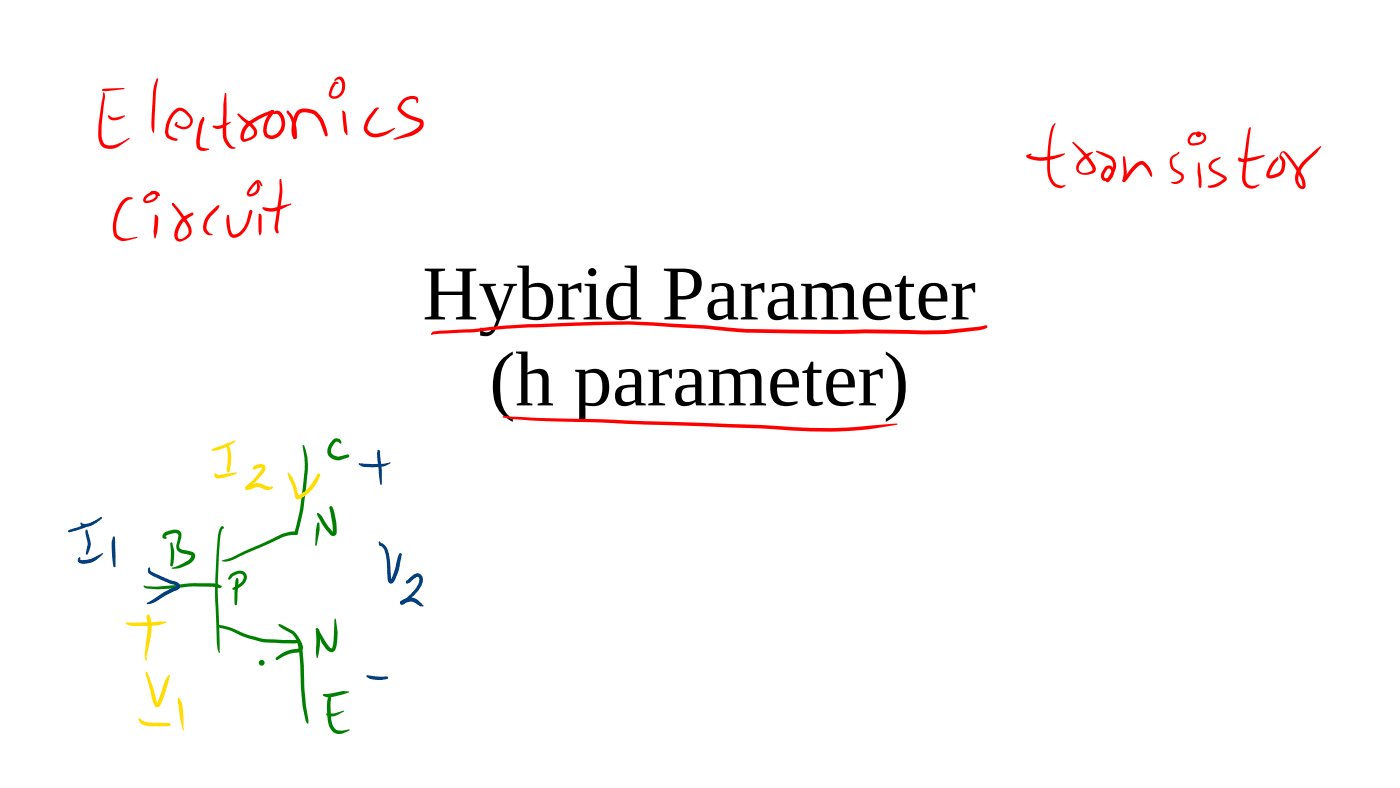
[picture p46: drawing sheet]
<svg xmlns="http://www.w3.org/2000/svg" width="280mm" height="158mm" viewBox="0 0 280 158" stroke-linecap="round" stroke-linejoin="round" font-family="sans-serif">
<defs><g id="words">
<g font-size="15.5">
<text x="84.5" y="63.8">Hybrid Parameter</text>
<text x="97.9" y="81">(h parameter)</text>
</g>
</g></defs>
<g fill="#f00">
<path d="M86.4 66.4l1.6-.3 6.6-.3 2.5-.3a362.2 362.2 0 0 1 30-1.2 410.3 410.3 0 0 1 22.9 1.5l16.7 .2 6.1-.2 12.7 .2a62.3 62.3 0 0 0 10.3-.7l1.4-.3 .3 .3-.2 .3-1.4 .4a57.6 57.6 0 0 1-10.4 .8l-12.7-.2-4.6 .1-9.7-.1-10.9-.2a172.9 172.9 0 0 0-14.8-1.1l-4.8-.3a387.6 387.6 0 0 0-29.9 1l-3.4 .4-7.9 .3-.5 .2-.1-.1z"/>
<path d="M100.5 83.3l.1-.1 7.6 .3 11.3 .3 35.8 1.3a90 90 0 0 0 14.2 .3l9.1-.7h.8l.1 .1-4.8 .9-5.1 .5a88.5 88.5 0 0 1-14.3-.4l-34.2-1.3a248.4 248.4 0 0 1-18.4-.7l-2.1-.3z"/>
<path d="M20.6 18.6l.1-.2a2.31 2.31 0 0 1 .1 2.1l-.5 4.4a6.1 6.1 0 0 0 .4 3.6 1.68 1.68 0 0 0 2 .5 9 9 0 0 0 3.1-1.4l.1 .2-2.7 1.8a2.3 2.3 0 0 1-3.3-1.1l-.3-1.3 .1-2.4z"/>
<path d="M21.6 23.1l.2-.1 .3 .3a1.51 1.51 0 0 0 1.5 .1l1.3-.4 .1 .2a3.7 3.7 0 0 1-1.9 .8 1.09 1.09 0 0 1-1.5-.9z"/>
<path d="M20.4 17.9l.8-.2 3.6-.1 .1 .1-3.7 .5-.8-.1z"/>
<path d="M31.3 15.8l.2-.2 .1 .2-.4 2.5-.3 7.1-.2 1.2-.3-.6a30 30 0 0 1 .2-6.7l.2-2.1z"/>
<path d="M34.6 22.3a1.76 1.76 0 0 1 3 .1 1.86 1.86 0 0 1 .3 3 2.32 2.32 0 0 1-2.9-.3v-.4l.4-.4 .1 .2-.1 .4 .8 .3a1.26 1.26 0 0 0 1.7-.5 1.26 1.26 0 0 0-.5-1.6l-.2-.3a1.27 1.27 0 0 0-1.5-.6l-.7 .6a5.4 5.4 0 0 0-1.3 3.4l.1 .8 1.7 .7v.4a1.91 1.91 0 0 1-2.4-1.4 5.9 5.9 0 0 1 1.1-3.9z"/>
<path d="M40.5 23.4a.41 .41 0 0 1 .4 .3 .41 .41 0 0 1-.1 .4l-.4 1.4-.4 2.6a1.21 1.21 0 0 0 .1 1.2l1.8 .5a2.16 2.16 0 0 1-1.9 .3 1.46 1.46 0 0 1-.8-1.8l.6-3.5z"/>
<path d="M45 18.7l.1-.2 .2 .2v8.1a2.93 2.93 0 0 0 1.8 2.8 1.43 1.43 0 0 1-2-1l-.5-1-.1-1.4 .2-5.3z"/>
<path d="M42.6 25.1h1.1l2.3-.8 .2 .2-1.5 1-.9 .3-.7-.1-.5-.2z"/>
<path d="M54.2 22.1l.5-.1 .1 .3-.1 .2-.4 .1-.1-.3z"/>
<path d="M54.3 22.1l.2-.1a.51 .51 0 0 1 .3 .4 .51 .51 0 0 1-.3 .5l-.6 1-.4 1.1-.2 1.1 .2 .7a1.32 1.32 0 0 0 1.3 .2 2.56 2.56 0 0 0 .8-4.1l-.2-.1a.6 .6 0 0 1-.8-.3 1.04 1.04 0 0 1 1.8 .2 3.1 3.1 0 0 1 .4 3.2 3.1 3.1 0 0 1-2.7 1.9 1.71 1.71 0 0 1-1.4-2.4l.5-1.7 1-1.5v.2z"/>
<path d="M47.5 22.7h.3l2.6 2.1a1.86 1.86 0 0 1 .9 2.3 3.5 3.5 0 0 1-2.7 1.2 1.38 1.38 0 0 1-.4-1.9 5 5 0 0 1 3.1-3l3.1-1.4 .3 .1 .1 .2-.3 .3h.1a12.2 12.2 0 0 0-5.4 3.3 2.17 2.17 0 0 0-.4 1.9h.1a2.69 2.69 0 0 0 1.8-1l.1-.2a1.6 1.6 0 0 0-.8-1.4l-1.6-1.2-.9-1z"/>
<path d="M59.4 22.2a3.5 3.5 0 0 1 4.2 .4 6.9 6.9 0 0 1 1.9 4.3v.3h-.4l-.6-1.4a5.6 5.6 0 0 0-1.6-2.8 2.65 2.65 0 0 0-3-.2 6.6 6.6 0 0 0-.8 4.4l.1 .1-.2-.1 .3 .3-.3 .3a2.16 2.16 0 0 1-.7-2.4l.5-2.1z"/>
<path d="M58.8 27.2l.4 .1 .1 .2-.1 .2h-.4l-.1-.2z"/>
<path d="M57.4 22.2l.3-.1-.1 .4 .1-.2a6.4 6.4 0 0 1 1.7 5l-.1 .3-.3 .2-.2-.1-.1-.3a7.5 7.5 0 0 0-1.4-5.1z"/>
<path d="M68.5 22.1l.3 .1 .3 .5 .4 3.4v.8l-.1 .1-.6-.9z"/>
<path d="M67 15.8a1.03 1.03 0 0 1 1.2-.5 1.03 1.03 0 0 1 .7 1 2.83 2.83 0 0 1-.6 2.8 1.49 1.49 0 0 1-2.5 .1 3.9 3.9 0 0 1 1.1-2.8l.4-.1 .4 .3-.2 .2h-.3l-.5 .7-.4 1.2 .1 .4a1.49 1.49 0 0 0 2-1.4v-.8l-.3-.9-.4-.1-.7 .3-.1-.2z"/>
<path d="M74.9 21.7l.7-.2 .2 .1-1.5 1.9a2.6 2.6 0 0 0-.7 2.4 1.68 1.68 0 0 0 1.5 .8l1.7-.3 2.1-.9 .1 .2a5.2 5.2 0 0 1-4.7 1.7 1.95 1.95 0 0 1-1.2-3.1l.6-1z"/>
<path d="M80.4 20a2.29 2.29 0 0 1 3.2-.4v.9h-.3l-.2-.6a2.28 2.28 0 0 0-2.9 1.8v-.1a5.4 5.4 0 0 0 2.9 1.8l.8 .3a1.27 1.27 0 0 1 .9 1 1.27 1.27 0 0 1-.6 1.3l-.3 .2a7.9 7.9 0 0 1-4.6 1.7h-.5l-.1-.1 3.3-1.4a3.1 3.1 0 0 0 1.9-1.4l.1-.5-1.1-.4a4.7 4.7 0 0 1-3.4-2.4l.3-.8z"/>
<path d="M24.5 40l.9-.6 1.1 .1v.3l-.5 .1a2.8 2.8 0 0 0-1.6 1.5 6.4 6.4 0 0 0-.9 5.6l.7 .5 .7 .2 2.5-.4 .1 .1-.1 .2a7.6 7.6 0 0 1-3 .6 2.13 2.13 0 0 1-1.8-2.5 8.6 8.6 0 0 1 1.9-5.7z"/>
<path d="M31 43l.1-.1 .4 .3 .2 .6-.3 2.5-.3 1.3-.1 .1-.1-.1a6.9 6.9 0 0 1 0-3.2z"/>
<path d="M29.1 39.1a2.1 2.1 0 0 1 2.6-.6l.3 .5-.1 .2h-.1l-.5-.3a1.96 1.96 0 0 0-2.2 1.1l.1 .1a2.24 2.24 0 0 0 1.9-.8l-.1-.5-.9-.4a.93 .93 0 0 1 1.4 .1 .93 .93 0 0 1-.3 1.4 2.08 2.08 0 0 1-2.4 .5 .93 .93 0 0 1 .3-1.3z"/>
<path d="M34.4 40.7l.2-.1 .3 .2 .1 .3-.2 .1-.4-.2z"/>
<path d="M34.4 40.7h.4l.8 .8 2 2.8a2.19 2.19 0 0 1 0 3.3 1.99 1.99 0 0 1-2.2 .6 1.55 1.55 0 0 1-.5-1.8 5 5 0 0 1 3.5-3.9l.3 .3-.1 .2a4.8 4.8 0 0 0-3.1 4l.3 .7a1.73 1.73 0 0 0 1.9-1.8l-.6-1.3-2.6-3.5z"/>
<path d="M41.7 42.8l1.2-1.2a1.02 1.02 0 0 1 .9-.5l-.2 .6-1.4 1.6a2.33 2.33 0 0 0-.4 3.2l.8 .4-.2 .1h-.6a1.77 1.77 0 0 1-1-2.6l.3-.8z"/>
<path d="M49.9 42.1l.3-.1 .2 .2-.3 .4-.2-.4v.1z"/>
<path d="M45.5 43h.3l.1 .8a6.5 6.5 0 0 0 .5 2.9h.1a.99 .99 0 0 0 1.4-.3l1.1-1.3 .9-2.9 .3-.2 .2 .1v.4l-.5 1.9a4 4 0 0 1-3.2 3.1 1.63 1.63 0 0 1-1.2-1.7l-.1-.5a4.3 4.3 0 0 1 .1-2.3z"/>
<path d="M51.8 42.7l.4 .1 .1 .4v3.1l-.3 .8-.3-.8z"/>
<path d="M50.7 36.5l.3-.3a.7 .7 0 0 1 .7-.2 .7 .7 0 0 1 .5 .5l.2 .7h-.2l-.4-.7h-.3l-1.1 1.2-.6 1.1a1.45 1.45 0 0 0 1.6-1.7v-.7l.1-.1 .4 .7a1.84 1.84 0 0 1-2.4 2.1l-.1-.3a1.89 1.89 0 0 1 .8-1.6z"/>
<path d="M56 35.8l.3 .1 .2 2.4-.9 7 .2 1.1a.4 .4 0 0 1-.5 .2 .4 .4 0 0 1-.3-.4l-.1-1 1-6.5z"/>
<path d="M52.5 41.5l.2-.1a4.4 4.4 0 0 0 2.9-.1l2.5-.6 .2 .1-2.5 1.2a3.3 3.3 0 0 1-3.2-.2z"/>
<path d="M210.9 24.7h.2a12.5 12.5 0 0 0-1 5.5l-.1 3.3a3.3 3.3 0 0 0 1.6 3.4l.6 .2 .8-.1 .1 .1-.9 .5a2.41 2.41 0 0 1-1.7-.6 4.6 4.6 0 0 1-1.1-3.5 22.1 22.1 0 0 1 1.1-8.3z"/>
<path d="M205.4 31h.3l.1 .2v-.2a8.5 8.5 0 0 0 5.1 .1l2-.5 .1 .1a9.1 9.1 0 0 1-4.5 1.4 4.9 4.9 0 0 1-3.2-.7z"/>
<path d="M205.3 31l.9-.3 .1 .1-.8 .7-.1-.1z"/>
<path d="M214.5 28.5l.2-.1 1.9 1.6a7.9 7.9 0 0 1 2.6 3.9 .9 .9 0 0 1-.7 .8 2.4 2.4 0 0 1-3.2-.6l-.1-.4a2.37 2.37 0 0 1 .9-1.9 4.3 4.3 0 0 1 2.3-1.5l.2 .1-.1 .2a7.7 7.7 0 0 0-2.7 2.5v.8a1.42 1.42 0 0 0 2.1 .4l.5-.2 .1-.3a9.5 9.5 0 0 0-2.3-3.4z"/>
<path d="M221.1 33.3a1.12 1.12 0 0 1 1.4 .1 1.12 1.12 0 0 1 .3 1.4 2.71 2.71 0 0 1-1.3 1.6l-.2-.2 .1-.3a1.39 1.39 0 0 0 .5-2.2l-.4 .1-.7 1.2 .2 .6 1-.1 .1 .1-.7 .5a.94 .94 0 0 1-1.1-.3 .94 .94 0 0 1-.1-1.1z"/>
<path d="M221.3 36l.4-.1v.4l-.3 .1z"/>
<path d="M219.3 30.1l2.8 1a2.52 2.52 0 0 1 .5 3.9l-.9 1.3h-.4v-.3a7.3 7.3 0 0 0 1.3-2.8 1.57 1.57 0 0 0-.8-1.5l-2.5-1.3-.1-.1z"/>
<path d="M226.8 33a1.68 1.68 0 0 1 2.1-.7 3.8 3.8 0 0 1 1.5 3h-.2a6 6 0 0 0-1.8-2.4h-.1a3.6 3.6 0 0 0-1.9 1.7l-1.3 1.6-.2 .2-.3-.1v-.4z"/>
<path d="M224.7 31.2l.3 .1 .4 3.1-.3 1.7v-.1l-.1 .3-.2 .1-.3-.3 .2-1.4z"/>
<path d="M234.3 31.2l1.5-.9 .1 .3-1 .7a1.63 1.63 0 0 0 .3 2.6l.7 .4a1.19 1.19 0 0 1 .9 1.1 1.19 1.19 0 0 1-1 1.2l-.9 .2-.6-.2v-.3a1.33 1.33 0 0 0 1.9-1.1l-.1-.1a3.4 3.4 0 0 1-2.1-2v-1.1z"/>
<path d="M239.6 32.5l.3 .1 .4 3.9a.82 .82 0 0 1-.3 1.1 .82 .82 0 0 1-.3-1.1l-.2-2.1z"/>
<path d="M238.2 26.7l.1-.1a1.03 1.03 0 0 1 1.3 0l.3 .3-.2 .1-.7-.1a1.44 1.44 0 0 0-1 1.4h.1a.52 .52 0 0 0 .6 .3 1.98 1.98 0 0 0 2-.9l-.1-.6-.5-.4 .4-.2a1.13 1.13 0 0 1 .8 1.1 1.13 1.13 0 0 1-.9 1.1 2.69 2.69 0 0 1-2.5 .2 1.35 1.35 0 0 1 .2-2.1z"/>
<path d="M242.2 32.2l1.2-.6 .6-.2 .2 .1-1 .7a1.21 1.21 0 0 0-.9 1.2l.4 .5 2.2 1.2a.65 .65 0 0 1 .5 .5 .65 .65 0 0 1-.3 .7 4.1 4.1 0 0 1-3.2 1.2l-.4-.2 .1-.2 1.6-.3 1.6-1.1-1.8-1a1.41 1.41 0 0 1-1.2-1 1.41 1.41 0 0 1 .4-1.5z"/>
<path d="M249.9 25.5l.1-.1 .2 .2-1.1 8.9a2.24 2.24 0 0 0 .6 2.4l.8 .2 1.3-.3 .1 .1-.8 .6a1.97 1.97 0 0 1-2.1-.3 1.97 1.97 0 0 1-.6-2.1l.9-7.1 .3-2z"/>
<path d="M247.8 31.7h1.4l3.6-.7 .1 .1-.1 .2-1.6 .6-2.6 .5a.59 .59 0 0 1-.8-.7z"/>
<path d="M247.7 31.5l.4 .1a.31 .31 0 0 1 .2 .2 .31 .31 0 0 1-.1 .4v-.1l-.2 .1h-.2l-.1-.3 .2-.2v.2l-.3-.3z"/>
<path d="M256.3 30.4l.3-.2 .3 .1a15.4 15.4 0 0 1 4.2 6.2v.6a.77 .77 0 0 1-.6 .7 .77 .77 0 0 1-.9-.4 2.84 2.84 0 0 1-.3-3 6.4 6.4 0 0 1 1.6-2.5l3.2-2.7 .1 .1-.8 1.2a11.4 11.4 0 0 0-3.1 3.3l-.6 1.6a2.09 2.09 0 0 0 .5 1.7l.3 .1-.1-.6a20.3 20.3 0 0 0-3.6-6h-.4a.31 .31 0 0 0-.2 .2 .31 .31 0 0 0 .1 .3 1.84 1.84 0 0 1 .8 1.8 2.73 2.73 0 0 1-3.6 2.6 1.02 1.02 0 0 1 0-1.4 4.3 4.3 0 0 1 1.8-2.5l.2-.3 .1 .2v.5a6.4 6.4 0 0 0-1.7 3l1.5-.3a1.38 1.38 0 0 0 .9-1.2l.1-1.1-.4-.8a1.02 1.02 0 0 1 .3-1.2z"/>
<circle cx="34.6" cy="40.8" r=".21"/>
<circle cx="224.8" cy="36.1" r=".29"/>
<circle cx="248" cy="32" r=".3"/>
</g>
<circle cx="239.7" cy="26.8" r=".58" fill="#f00"/>
<g fill="#008000">
<path d="M28.7 117.1l.1-.1 .5 .2a25 25 0 0 0 6.5-.4l2-.2h2a8.5 8.5 0 0 1 4.2 .3l.4 .3-.2 .3h-.4a24.2 24.2 0 0 0-5.6-.3l-2.4 .3a22 22 0 0 1-6.6 .1z"/>
<path d="M44.2 105.3a.29 .29 0 0 1 .4-.1 .29 .29 0 0 1 0 .5l-.2-.2 .2 .1-.4 .9a87.5 87.5 0 0 0-.5 15.1l.3 8.8-.1 .1-.3-.5a112.2 112.2 0 0 1 0-22.9l.3-1.2z"/>
<path d="M60.6 89h.1a9.3 9.3 0 0 1 .8 5.5l-.2 2.2a46.7 46.7 0 0 1-1.8 10.1l-.3 .1-.2-.1-.2-.2 .2-.3-.1 .1 1.1-4.5 .6-4.3a21.2 21.2 0 0 0-.1-8.5z"/>
<path d="M44.4 112l2-.6 9.8-4.6a6.5 6.5 0 0 1 3.1-.6l.3 .4-.1 .2-1.5 .2-1.4 .3-8.7 3.9a5 5 0 0 1-3.5 1z"/>
<path d="M43.6 125h.8l1.5 .4a23.5 23.5 0 0 0 7.5 2.4l5.8 .1a.61 .61 0 0 1 .7-.1 .61 .61 0 0 1 .3 .6 33.3 33.3 0 0 1 .7 8.9l.3 3.8 .5 2.8v.7l-.2 .1-.1-.2a26.7 26.7 0 0 1-1.3-9.6l-.3-4.7-.4-1.8h.3l-.5 .2h-.9a25.6 25.6 0 0 1-7.9-.8l-2-.7-2.5-1.1-2-.6-.4-.3z"/>
<path d="M55.7 124.8h.5l2.4 1.3a4.5 4.5 0 0 1 1.9 3.7 1.72 1.72 0 0 1-1.8 .7l-1.8 .6-1.3 .8h-.4l-.1-.2a6.2 6.2 0 0 1 4.3-2l.5-.3a5.1 5.1 0 0 0-1.6-2.7l-2.3-1.4z"/>
<path d="M47.3 115.7a.36 .36 0 0 1 .4 .4l-.3 4.6-.2 .3-.3-.3v-2.4l.2-2.2z"/>
<path d="M47.3 115.7l.2-.1 .1 .2v.2l-.3 .1z"/>
<path d="M47.3 115.6l.3 .1-.1 .3h-.2z"/>
<path d="M46.1 114.8a2.21 2.21 0 0 1 2.9-.3 1.65 1.65 0 0 1-.3 2.3l-1.3 .9-.9 .1v-.3l1.8-1.1a.94 .94 0 0 0 .1-1.7 1.95 1.95 0 0 0-1.9 .5l-.4 .5a.29 .29 0 0 1-.5 0z"/>
<path d="M63.2 125.6l.3-.1 .2 .2a7.6 7.6 0 0 1 .2 4.1l-.4 1.8-.3-.9-.1-4.6 .2-.1-.2-.2z"/>
<path d="M63.6 126.1l.3 .1 1.5 2.6 .6 .6 .4 .2 .3-1.2 .2-4.3 .1-.5a7.5 7.5 0 0 1 .4 4.6 2.28 2.28 0 0 1-.7 2.1 1.33 1.33 0 0 1-1.7-.8l-.7-1.2-.8-2z"/>
<path d="M63.5 104.5h.3l.1 .1v1.3l-.6 3-.1 .2-.1-.2 .1-2.7z"/>
<path d="M63.4 102.6l.2-.1a7.2 7.2 0 0 1 1.9 2.6l1.2 1.3h-.1l-.2-2-.6-2.9 .4-.4 .3 .3 .3 .9 .4 2 .1 1.7a.82 .82 0 0 1-.6 1.1h-.2a10.1 10.1 0 0 1-2.8-3.6l-.3-.8z"/>
<path d="M34.1 108.4h.2l.2 .2 .3 1.7-.1 2.2-.2 .5-.2 .3-.3-.3 .2-2.5z"/>
<path d="M32.8 106.5a2.86 2.86 0 0 1 3.2-.3 1.44 1.44 0 0 1 .2 1.5l-.4 1.3 .1 .6 .6 .3 2 .4a1.08 1.08 0 0 1 0 2l-.5 .4a5.8 5.8 0 0 1-3.6 1l-.1-.1 .1-.2 1.8-.6 1.4-.7 .5-.6 .2-.5-1.5-.3a1.46 1.46 0 0 1-1.5-1.9l.4-1.6-.2-.5a2.63 2.63 0 0 0-2.2 .4l-.2 .1 .3 .3a.54 .54 0 0 1-.9 0 .54 .54 0 0 1 .2-.8z"/>
<path d="M66.6 87.9a1.01 1.01 0 0 1 1.6 .2v.5l-.1 .1-.5-.4h-.4l-.6 .8a1.19 1.19 0 0 0 .4 2l.7 .2 1.9-.5 .3 .3-.3 .3-1.6 .6h-.6a2.24 2.24 0 0 1-1.8-1.2 2.91 2.91 0 0 1 1-2.9z"/>
<path d="M65.8 139.2l.2-.2 .2 .2a16.7 16.7 0 0 0 .3 5.6 1.73 1.73 0 0 0 1.1 1.2h.7l1.5-.2 .2 .1-1.5 .7a2.48 2.48 0 0 1-2.9-2.7l-.2-3.3 .1-.9z"/>
<path d="M65.3 142.6h1.4l1.9-.6 .2 .1-1.1 .7-1.1 .4-1.2-.2-.2-.2z"/>
<path d="M64.6 138.8l2-.3a5.1 5.1 0 0 1 3.2-.2l-2.8 .9a2.63 2.63 0 0 1-2.4-.1z"/>
</g>
<circle cx="52.3" cy="132.5" r=".58" fill="#008000"/>
<g fill="#004080">
<path d="M29.7 113.5l.1-.1 .2 .1 .1 .6 .3 .2 3.7 1.7a2.63 2.63 0 0 1 1.8 .7 .78 .78 0 0 1 .1 .9 .78 .78 0 0 1-.7 .4 14.3 14.3 0 0 0-3.9 2.1l-1.3 .6-.6 .1-.2-.2 1-.6a18 18 0 0 1 4.8-2.8l.2-.1-2.8-1.1-2.5-1.2-.4-.5z"/>
<path d="M16.1 104.5l.5 .2a2.62 2.62 0 0 0 1.8-.4l1.8-.9h.2l-.1 .3-1.6 1.1a2.12 2.12 0 0 1-2.5 .2z"/>
<path d="M17.1 105.9l.2-.1 .2 .2 .7 2.6-.3 1.4-.5 .9-.2-.2 .3-2-.4-2.1z"/>
<path d="M15.7 111.5l.3-.1 .1 .5h1.4l.9-.3 2.1-1.1 .1 .2a4.9 4.9 0 0 1-2.7 1.8 2.13 2.13 0 0 1-2.3-.2v-.4z"/>
<path d="M22.6 107.2l.3 .1 .1 .1v1l.1 4.8-.2 .2-.2-.2-.1-.6-.2-2.1a7.8 7.8 0 0 1 .2-3.1z"/>
<path d="M13.8 106l2.7-1 2-.4 .2 .1-3.5 1.4-1.3 .3-.2-.2z"/>
<path d="M13.7 106l.4 .1-.1 .2h-.3z"/>
<path d="M13.7 106h.2l.3 .2a.29 .29 0 0 1-.5 0z"/>
<path d="M71.8 92.6l3.2 .1a7.5 7.5 0 0 0 3-.3l.1 .1v.1a5 5 0 0 1-3.4 .8h-.5a3 3 0 0 1-2.5-.6z"/>
<path d="M75.5 90h.4l.1 .3 .4 3.7-.1 2.9-.1 .1-.2-.5-.2-1.9-.4-3.7 .1-.7 .1 .1z"/>
<path d="M73.3 135l2.4 .2h1.7l.2 .3-.2 .2-1.8 .2a3.2 3.2 0 0 1-2.3-.7z"/>
<path d="M75.8 108.2l.3 .1 .1 .4v-.1a1.61 1.61 0 0 1 1.3 1.1 24.7 24.7 0 0 1 .8 6.2h-.2l1-2.6a5 5 0 0 1 .8-2.7h.4l.1 .2-.2 1a12.6 12.6 0 0 1-1.2 4.1 .74 .74 0 0 1-.8 .7 .74 .74 0 0 1-.7-.8l-.1-3.3-.3-1.7-.3-1.1-1-.8z"/>
<path d="M80.1 120.2a2.76 2.76 0 0 1 3.3-.4l1.3 1.3-.1 .1h-.6l-1.1-.7-.5-.2-1 .1-.8 .4 .2-.2-.4 .3-.3-.2-.1-.2z"/>
<path d="M81.3 116.1l.9-.8a1.38 1.38 0 0 1 1.9-.5 1.79 1.79 0 0 1 .1 2.5 11.3 11.3 0 0 1-3.8 3.6l-.3-.2-.1-.2 .3-.4a7.1 7.1 0 0 0 3.6-4.1l-.1-.5-.3-.2-.5 .3-1.1 .9-.4 .1 .1-.2v.1a.25 .25 0 0 1-.3 0 .25 .25 0 0 1-.1-.3z"/>
<circle cx="80.4" cy="120.5" r=".39"/>
</g>
<g fill="#fd0">
<path d="M25.2 124.4h4.8l1.9-.2 1.3 .1 .1 .1-.3 .2a19.4 19.4 0 0 1-6.8 .5l-1-.4z"/>
<path d="M29.4 122.9h.5v.2l-.2 .2 .2-.1a7.8 7.8 0 0 1 .2 4.4l-.8 4.5-.3-.6a10.8 10.8 0 0 1 .3-4 10.8 10.8 0 0 0 0-4.3z"/>
<path d="M27.8 143.6l.3 .1a3 3 0 0 0 2.8 .7l2.9 .1 .3 .3-.3 .3-2.9 .1a3.1 3.1 0 0 1-3-1z"/>
<path d="M29.1 134.3l.4 .1 1.2 3.3 .9 3h-.2l1-2.9a5 5 0 0 1 1.4-2.9l.2 .1-.3 1.1-1.5 4.6a.74 .74 0 0 1-1.1 .5l-.5-.9-1.5-5.8z"/>
<path d="M35.6 139.6l.2-.1 .2 .2a8.8 8.8 0 0 1 .7 4.1l.1 2.1-.1 .1-.8-3-.3-2.5z"/>
<path d="M57.6 94.4l.2 .1a6.6 6.6 0 0 1 1.3 2.5l.6 2.2-.2-.1 1.6-1a8.3 8.3 0 0 0 2.3-3.3l.3-.2 .3 .1v.4a8.3 8.3 0 0 1-2.4 3.6l-1.7 1.1h-.5l-.3-.2a14.4 14.4 0 0 0-1.3-4.1l-.3-.9z"/>
<path d="M42.3 89.9l.7-.4 3.9-1.5 .2 .2a8.2 8.2 0 0 1-4.7 1.9z"/>
<path d="M45.4 88.5l.3 .1 .5 1.7a10.5 10.5 0 0 1-.4 4l-.2 .1a1.18 1.18 0 0 1-.2-1.5l.2-1.7z"/>
<path d="M43 94.6h.2l.3 .4 3.5-.5 .4 .1-.4 .2-1.7 .5-1.6 .3a.68 .68 0 0 1-.7-.2 .68 .68 0 0 1 0-.8z"/>
<path d="M50.7 93.2a2.17 2.17 0 0 1 2.1-.3 1.02 1.02 0 0 1-.2 1.7l-1.4 1.6-1.6 1.4 .1-.2-.2-.2 .7-.2a2.44 2.44 0 0 1 2.9 .1l.8 .2h.7a.79 .79 0 0 1-.9 .6l-.8-.1-1.1-.4a2.25 2.25 0 0 0-1.7 .4l-.2 .1a.51 .51 0 0 1-.7 0 .51 .51 0 0 1 0-.7 13.2 13.2 0 0 0 3.1-3.5l.1-.2h-.2l-1.4 .3a.36 .36 0 0 1-.1-.6z"/>
<path d="M50.6 93.4l.2-.1 .3 .2-.1 .3h-.2l-.2-.1z"/>
<path d="M50.7 93.4h.2l.2 .2-.4 .2-.1-.2z"/>
</g>
<use href="#words"/>
</svg>
